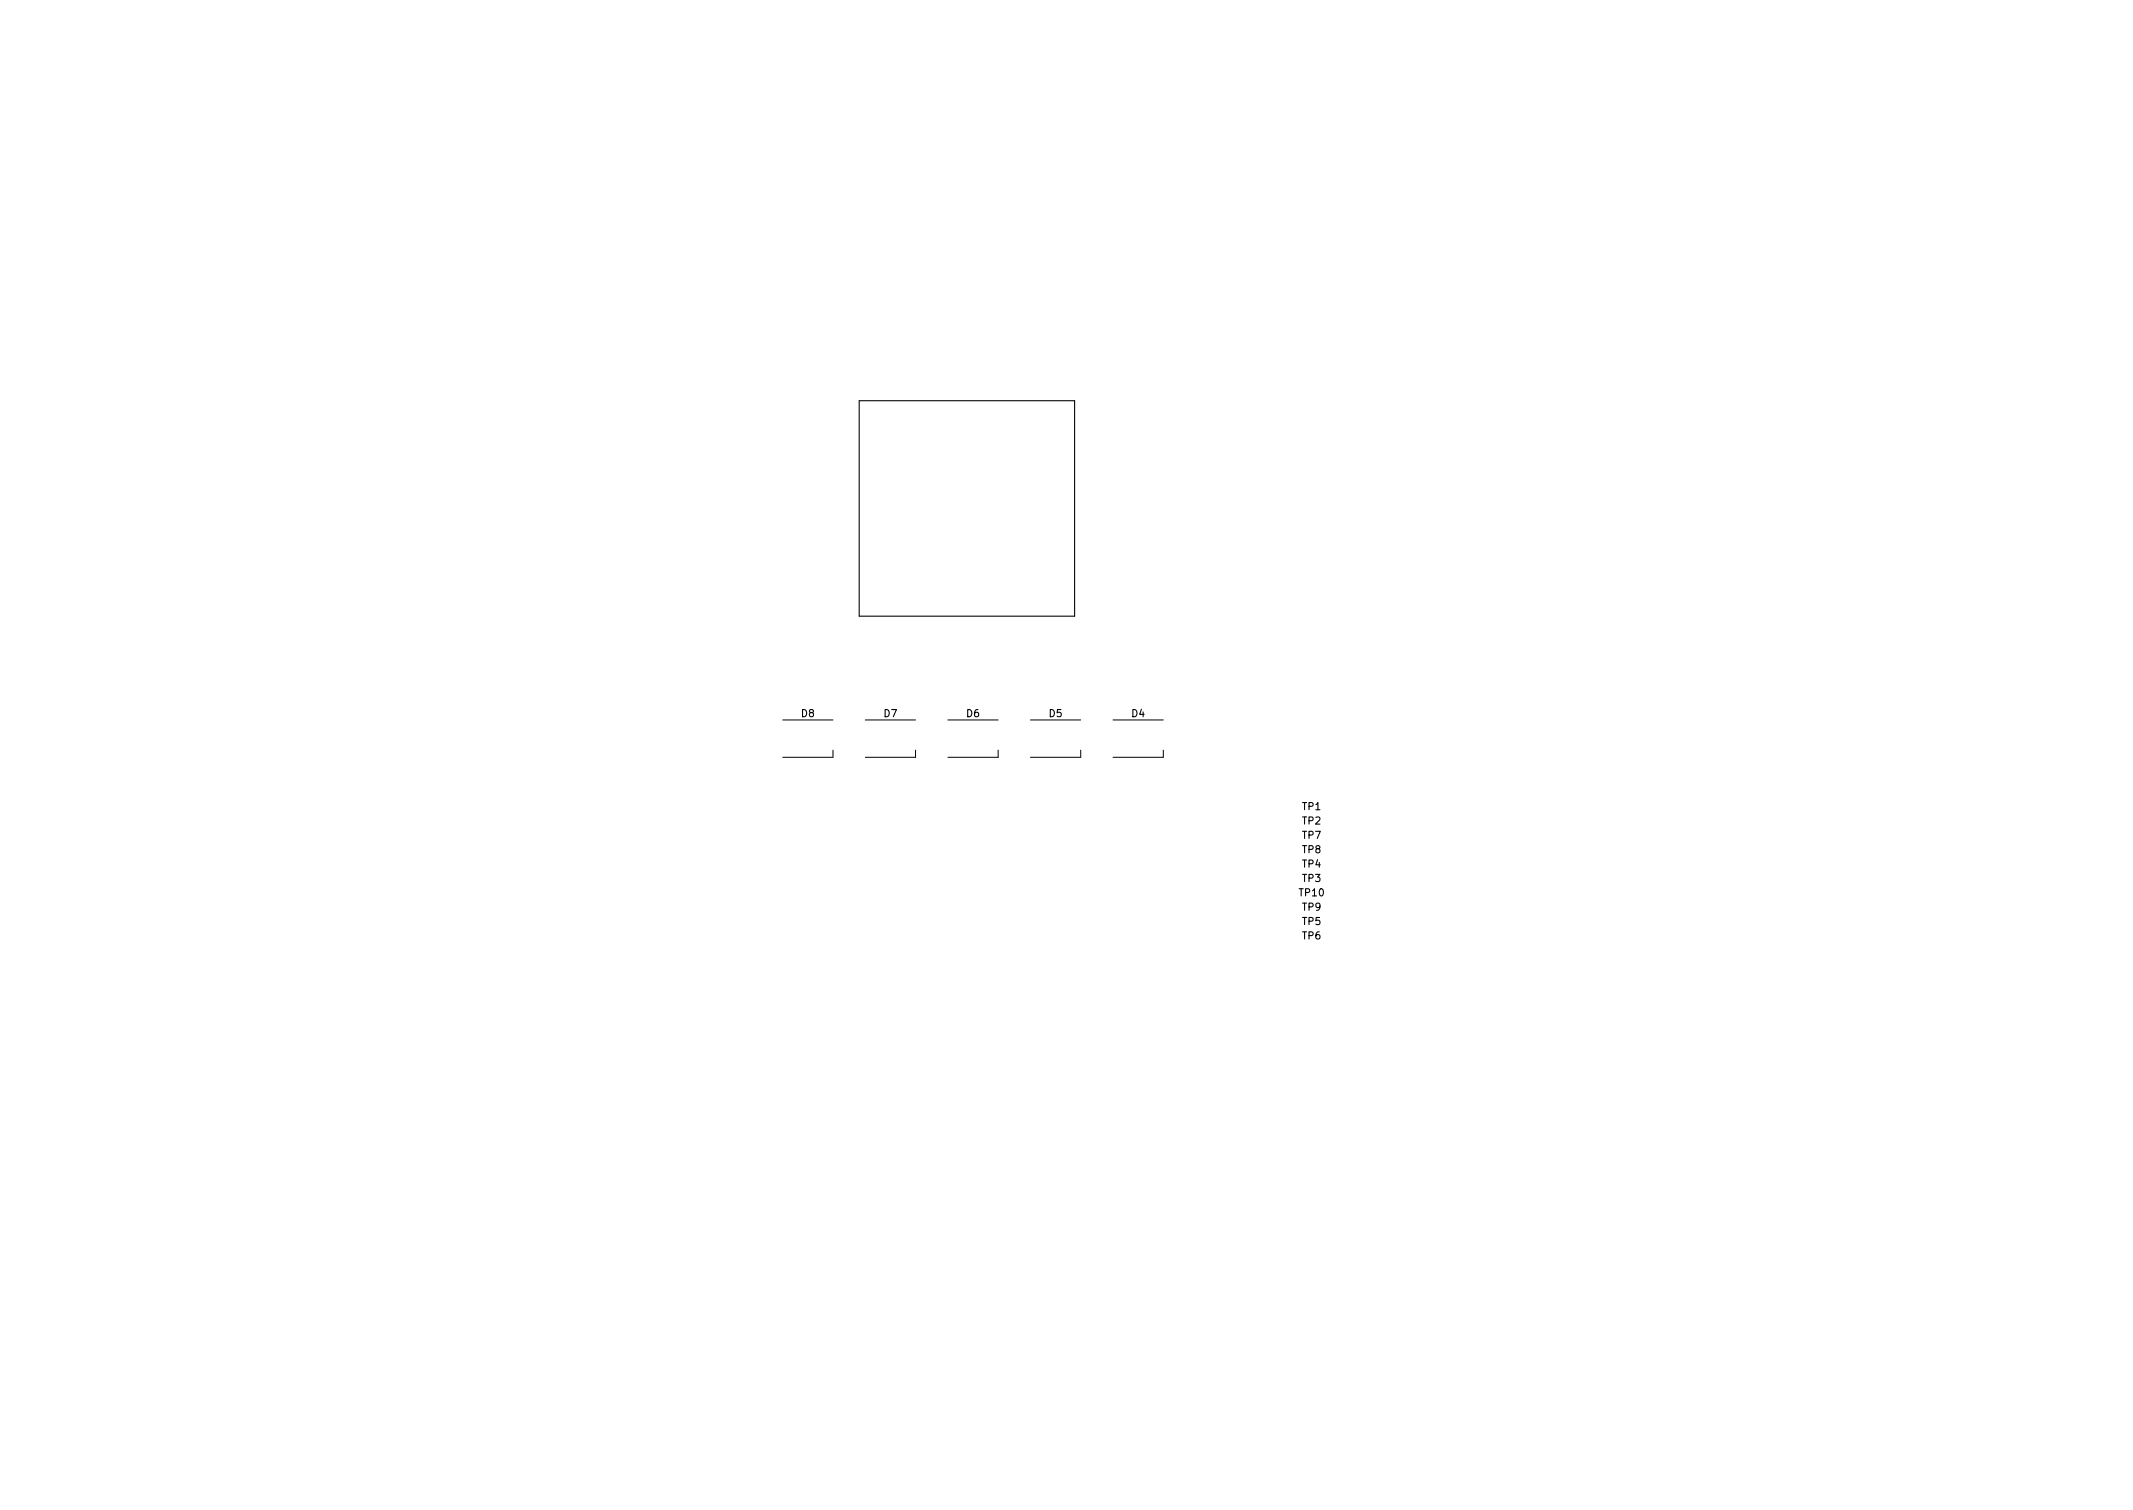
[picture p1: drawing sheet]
<svg xmlns="http://www.w3.org/2000/svg" width="297mm" height="210mm" viewBox="0 0 297 210" stroke-linecap="round" stroke-linejoin="round" font-family="sans-serif">
<defs><g id="words">
<g font-size="1.4">
<text x="111.6" y="99.8">D8</text>
<text x="123.1" y="99.8">D7</text>
<text x="134.6" y="99.8">D6</text>
<text x="146.1" y="99.8">D5</text>
<text x="157.6" y="99.8">D4</text>
<text x="181.4" y="112.8">TP1</text>
<text x="181.4" y="114.8">TP2</text>
<text x="181.4" y="116.8">TP7</text>
<text x="181.4" y="118.8">TP8</text>
<text x="181" y="124.8">TP10</text>
<text x="181.4" y="122.8">TP3</text>
<text x="181.4" y="120.8">TP4</text>
<text x="181.4" y="128.8">TP5</text>
<text x="181.4" y="130.8">TP6</text>
<text x="181.4" y="126.8">TP9</text>
</g>
</g></defs>
<path d="M119.7 55.8h29.9v30h-29.9z" fill="none" stroke="#000" stroke-width=".15"/>
<path d="M109 100.2h7M116 104.4v1h-7M120.5 100.2h7M127.5 104.4v1h-7M132 100.2h7M139 104.4v1h-7M143.5 100.2h7M150.5 104.4v1h-7M155 100.2h7M162 104.4v1h-7" fill="none" stroke="#000" stroke-width=".14"/>
<use href="#words"/>
</svg>
